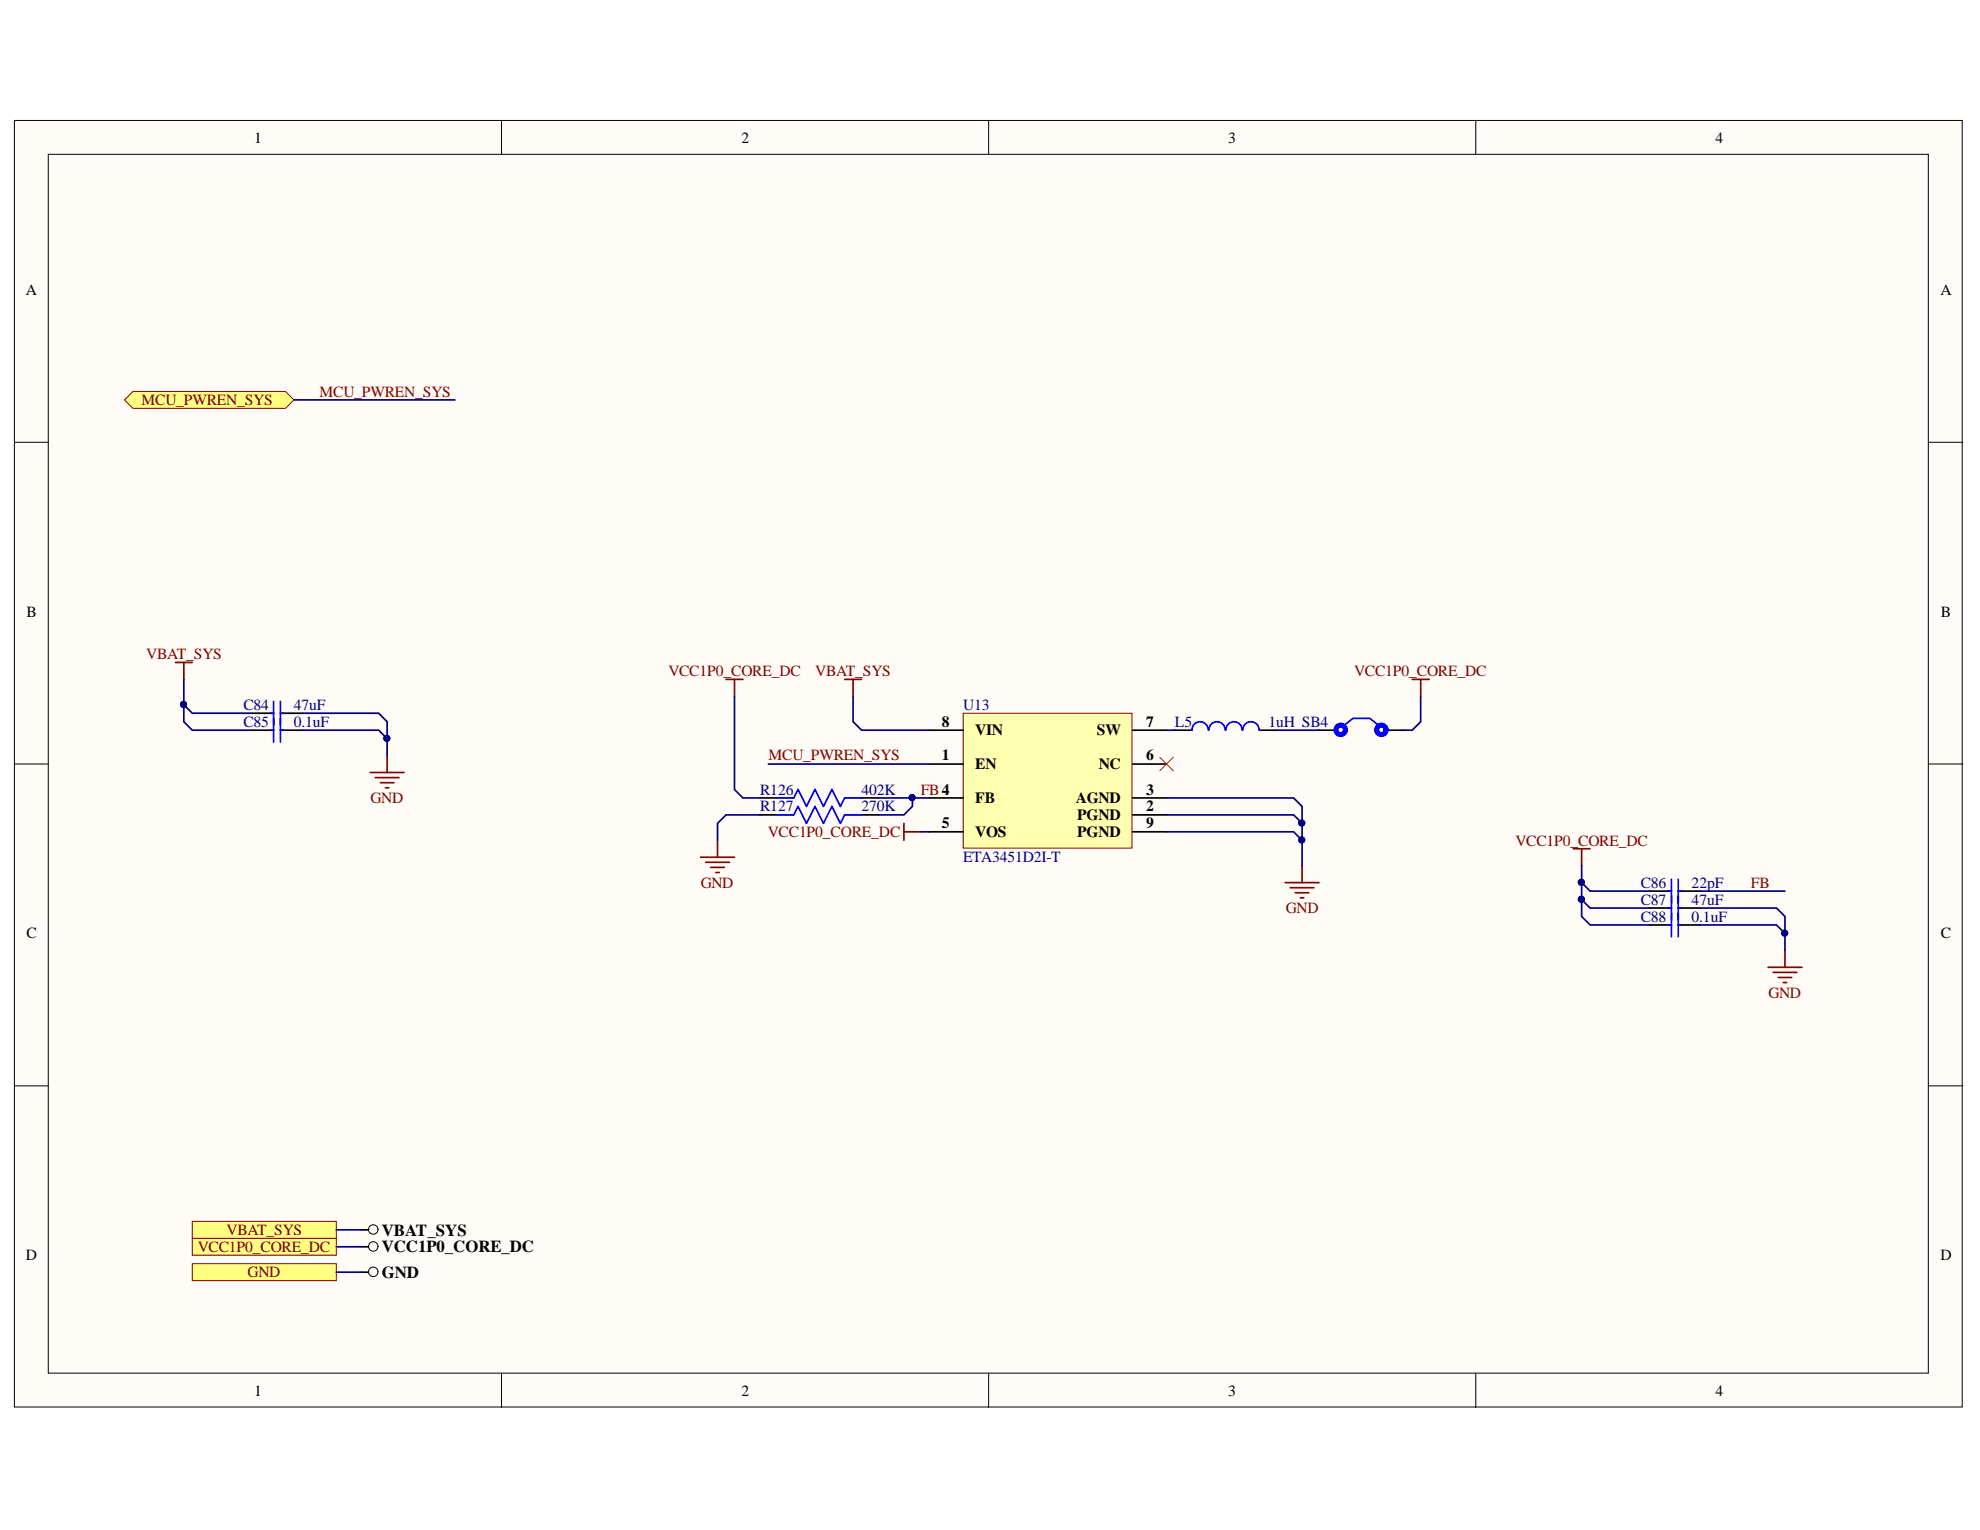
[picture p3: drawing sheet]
<svg xmlns="http://www.w3.org/2000/svg" width="279mm" height="216mm" viewBox="0 0 279 216" stroke-linecap="round" stroke-linejoin="round" font-family="sans-serif">
<defs><g id="words">
<g font-size="2.4">
<text x="53.9" y="176.7">VCC1P0_CORE_DC</text>
<text x="53.9" y="174.4">VBAT_SYS</text>
<text x="53.9" y="180.3">GND</text>
</g>
<g font-size="2.2">
<text x="35.9" y="20.1">1</text>
<text x="104.6" y="20.1">2</text>
<text x="173.3" y="20.1">3</text>
<text x="242.1" y="20.1">4</text>
<text x="3.6" y="41.6">A</text>
<text x="273.8" y="41.6">A</text>
<text x="3.7" y="87">B</text>
<text x="273.9" y="87">B</text>
<text x="132.9" y="107.3">1</text>
<text x="132.9" y="102.6">8</text>
<text x="137.6" y="103.8">VIN</text>
<text x="154.8" y="103.8">SW</text>
<text x="161.7" y="107.3">6</text>
<text x="161.7" y="102.6">7</text>
<text x="137.6" y="108.6">EN</text>
<text x="137.6" y="113.3">FB</text>
<text x="151.8" y="113.3">AGND</text>
<text x="155" y="108.6">NC</text>
<text x="161.7" y="112.1">3</text>
<text x="132.9" y="116.9">5</text>
<text x="137.6" y="118.1">VOS</text>
<text x="152" y="115.7">PGND</text>
<text x="152" y="118.1">PGND</text>
<text x="161.7" y="114.5">2</text>
<text x="161.7" y="116.9">9</text>
<text x="3.7" y="132.4">C</text>
<text x="273.9" y="132.4">C</text>
<text x="3.6" y="177.8">D</text>
<text x="273.8" y="177.8">D</text>
<text x="35.9" y="196.9">1</text>
<text x="104.6" y="196.9">2</text>
<text x="173.3" y="196.9">3</text>
<text x="242.1" y="196.9">4</text>
</g>
<g font-size="2.2" fill="#800000">
<text x="20" y="57.2">MCU_PWREN_SYS</text>
<text x="45.1" y="56">MCU_PWREN_SYS</text>
<text x="20.6" y="93">VBAT_SYS</text>
<text x="94.3" y="95.4">VCC1P0_CORE_DC</text>
<text x="115" y="95.4">VBAT_SYS</text>
<text x="191.1" y="95.4">VCC1P0_CORE_DC</text>
<text x="108.4" y="107.3">MCU_PWREN_SYS</text>
<text x="52.3" y="113.3">GND</text>
<text x="129.9" y="112.1">FB4</text>
<text x="108.4" y="118.1">VCC1P0_CORE_DC</text>
<text x="213.8" y="119.3">VCC1P0_CORE_DC</text>
<text x="98.9" y="125.2">GND</text>
<text x="247.1" y="125.2">FB</text>
<text x="181.4" y="128.9">GND</text>
<text x="249.5" y="140.8">GND</text>
<text x="27.9" y="176.7">VCC1P0_CORE_DC</text>
<text x="32" y="174.3">VBAT_SYS</text>
<text x="34.9" y="180.2">GND</text>
</g>
<g font-size="2.2" fill="#000080">
<text x="34.3" y="100.2">C84</text>
<text x="41.4" y="100.2">47uF</text>
<text x="135.9" y="100.2">U13</text>
<text x="34.3" y="102.6">C85</text>
<text x="41.4" y="102.6">0.1uF</text>
<text x="165.8" y="102.6">L5</text>
<text x="179" y="102.6">1uH SB4</text>
<text x="107.3" y="112.1">R126</text>
<text x="121.6" y="112.1">402K</text>
<text x="107.3" y="114.5">R127</text>
<text x="121.6" y="114.5">270K</text>
<text x="135.9" y="121.7">ETA3451D2I-T</text>
<text x="231.5" y="125.2">C86</text>
<text x="238.7" y="125.2">22pF</text>
<text x="231.5" y="130.1">C88</text>
<text x="231.5" y="127.7">C87</text>
<text x="238.7" y="130.1">0.1uF</text>
<text x="238.7" y="127.7">47uF</text>
</g>
</g></defs>
<g fill="#fffcf8" stroke="#000" stroke-width=".14">
<path d="M2 17h274.9v181.5h-274.9z"/>
<path d="M6.8 21.8h265.3v172h-265.3z"/>
</g>
<path d="M70.8 17v4.8M139.5 17v4.8M208.2 17v4.8M2 62.4h4.8M272.2 62.4h4.8M2 107.8h4.8M272.2 107.8h4.8M2 153.2h4.8M272.2 153.2h4.8M70.8 193.9v4.7M139.5 193.9v4.7M208.2 193.9v4.7" fill="none" stroke="#000" stroke-width=".14"/>
<path d="M135.9 100.6h23.8v19.1h-23.8z" fill="#ffffb0" stroke="#800000" stroke-width=".14"/>
<g fill="none" stroke="#000" stroke-width=".24">
<path d="M35.5 103h3.1M35.5 100.6h3.1M39.6 103h3.1M39.6 100.6h3.1M107.2 115h2.4M121.6 115h2.4M131.1 107.8h4.8M131.1 112.6h4.8M131.1 117.4h4.8M131.1 103h4.8M159.8 107.8h4.8M159.8 115h4.8"/>
<path d="M159.8 112.6h4.8M159.8 117.4h4.8M159.8 103h4.8M165.8 103h2.4M177.8 103h2.4M232.8 125.7h3.1M232.8 130.5h3.1M236.8 125.7h3.1M236.8 130.5h3.1M51 179.5h1"/>
</g>
<g fill="none" stroke="#800000" stroke-width=".24">
<path d="M24.7 93.5h2.4M25.9 93.5v2.4M102.4 95.9h2.4M103.6 95.9v2.4M119.2 95.9h2.4M120.4 95.9v2.4M199.3 95.9h2.4M200.5 95.9v2.4M52.2 109h4.8M53 109.7h3.3M53.7 110.4h1.9M54.4 111.2h.5"/>
<path d="M54.6 106.6v2.4M101.3 118.6v2.4M127.6 116.2v2.4M127.6 117.4h2.3M222 119.8h2.4M223.2 119.8v2.4M98.9 121h4.7M99.6 121.7h3.3M100.3 122.4h1.9M101 123.1h.5M181.3 124.5h4.8M182.1 125.3h3.3"/>
<path d="M182.8 126h1.9M183.5 126.7h.5M183.7 122.2v2.3M249.5 136.5h4.8M250.2 137.2h3.4M250.9 137.9h1.9M251.6 138.7h.5M251.9 134.1v2.4"/>
</g>
<path d="M163.7 106.9l1.9 1.9M165.6 106.9l-1.9 1.9" fill="none" stroke="#f00" stroke-width=".14"/>
<g fill="none" stroke="#00f" stroke-width=".24">
<path d="M38.6 99v5.7M39.6 99v5.7M38.1 100.6h.5M38.1 103h.5M39.6 100.6h.4M39.6 103h.4M109.6 115h2.4l.6-1.2 1.2 2.4 1.2-2.4 1.2 2.4 1.2-2.4 1.2 2.4 .6-1.2h2.4M170.5 103a1.15 1.15 0 0 0-1.2-1.2 1.15 1.15 0 0 0-1.1 1.2M172.9 103a1.15 1.15 0 0 0-1.2-1.2 1.15 1.15 0 0 0-1.1 1.2M175.3 103a1.15 1.15 0 0 0-1.2-1.2 1.15 1.15 0 0 0-1.1 1.2M177.7 103a1.15 1.15 0 0 0-1.2-1.2 1.15 1.15 0 0 0-1.1 1.2M235.4 125.7h.5"/>
<path d="M235.4 130.5h.5M235.9 124.1v3.3M235.9 128.9v3.3M236.8 124.1v3.3M236.8 128.9v3.3M236.8 125.7h.5M236.8 130.5h.5"/>
</g>
<circle cx="52.7" cy="179.5" r=".67" fill="none" stroke="#000" stroke-width=".14"/>
<g fill="#ffff80" stroke="#800000" stroke-width=".14">
<path d="M27.1 178.3h20.4v2.4h-20.4z" fill-rule="evenodd"/>
<path d="M27.1 174.7h20.4v2.4h-20.4z" fill-rule="evenodd"/>
</g>
<circle cx="52.7" cy="175.9" r=".67" fill="none" stroke="#000" stroke-width=".14"/>
<path d="M51 175.9h1" fill="none" stroke="#000" stroke-width=".24"/>
<path d="M27.1 172.3h20.4v2.4h-20.4z" fill-rule="evenodd" fill="#ffff80" stroke="#800000" stroke-width=".14"/>
<circle cx="52.7" cy="173.5" r=".67" fill="none" stroke="#000" stroke-width=".14"/>
<path d="M51 173.5h1" fill="none" stroke="#000" stroke-width=".24"/>
<path d="M17.6 56.4l1.2-1.2h21.5l1.2 1.2-1.2 1.2h-21.5z" fill-rule="evenodd" fill="#ffff80" stroke="#800000" stroke-width=".14"/>
<path d="M107.2 112.6h2.4M121.6 112.6h2.4M186.1 103h2.4M195.7 103h2.4M232.8 128.1h3.1M236.8 128.1h3.1" fill="none" stroke="#000" stroke-width=".24"/>
<g fill="none" stroke="#00f" stroke-width=".72">
<circle cx="189.2" cy="103" r=".67"/>
<circle cx="194.9" cy="103" r=".67"/>
</g>
<path d="M109.6 112.6h2.4l.6-1.2 1.2 2.4 1.2-2.4 1.2 2.4 1.2-2.4 1.2 2.4 .6-1.2h2.4M189.7 102.3l1.2-.9h2.4l1.2 .9M235.4 128.1h.5M235.9 126.5v3.3M236.8 126.5v3.3M236.8 128.1h.5" fill="none" stroke="#00f" stroke-width=".24"/>
<g fill="none" stroke="#000080" stroke-width=".24">
<path d="M41.5 56.4h22.7M25.9 99.5v2.3l1.2 1.2h8.4M25.9 95.9v3.6l1.2 1.1h8.4M103.6 98.3v13.1l1.2 1.2h2.4M120.4 98.3v3.5l1.2 1.2h9.5M200.5 98.3v3.5l-1.2 1.2h-1.2M42.7 103h10.7l1.2 1.2M42.7 100.6h10.7l1.2 1.2v4.8M107.2 115h-4.8l-1.1 1.2v2.4M108.4 107.8h22.7M124 112.6h7.1M128.7 112.6v1.2l-1.1 1.2h-3.6"/>
<path d="M129.9 117.4h1.2M164.6 117.4h17.9l1.2 1.2M164.6 115h17.9l1.2 1.2M164.6 112.6h17.9l1.2 1.2v8.4M164.6 103h1.2M180.2 103h5.9M223.2 126.9v2.4l1.2 1.2h8.4M223.2 124.5v2.4l1.2 1.2h8.4M223.2 122.2v2.3l1.2 1.2h8.4M239.9 130.5h10.8l1.2 1.2M239.9 128.1h10.8l1.2 1.2v4.8M239.9 125.7h12"/>
<path d="M47.5 179.5h3.5M47.5 175.9h3.5M47.5 173.5h3.5"/>
</g>
<g fill="#000080" stroke="#000080" stroke-width=".14">
<circle cx="25.9" cy="99.4" r=".43"/>
<circle cx="54.6" cy="104.2" r=".43"/>
<circle cx="128.7" cy="112.6" r=".43"/>
<circle cx="183.7" cy="118.5" r=".43"/>
<circle cx="183.7" cy="116.1" r=".43"/>
<circle cx="223.1" cy="126.9" r=".43"/>
<circle cx="223.1" cy="124.5" r=".43"/>
<circle cx="251.8" cy="131.7" r=".43"/>
</g>
<use href="#words"/>
</svg>
